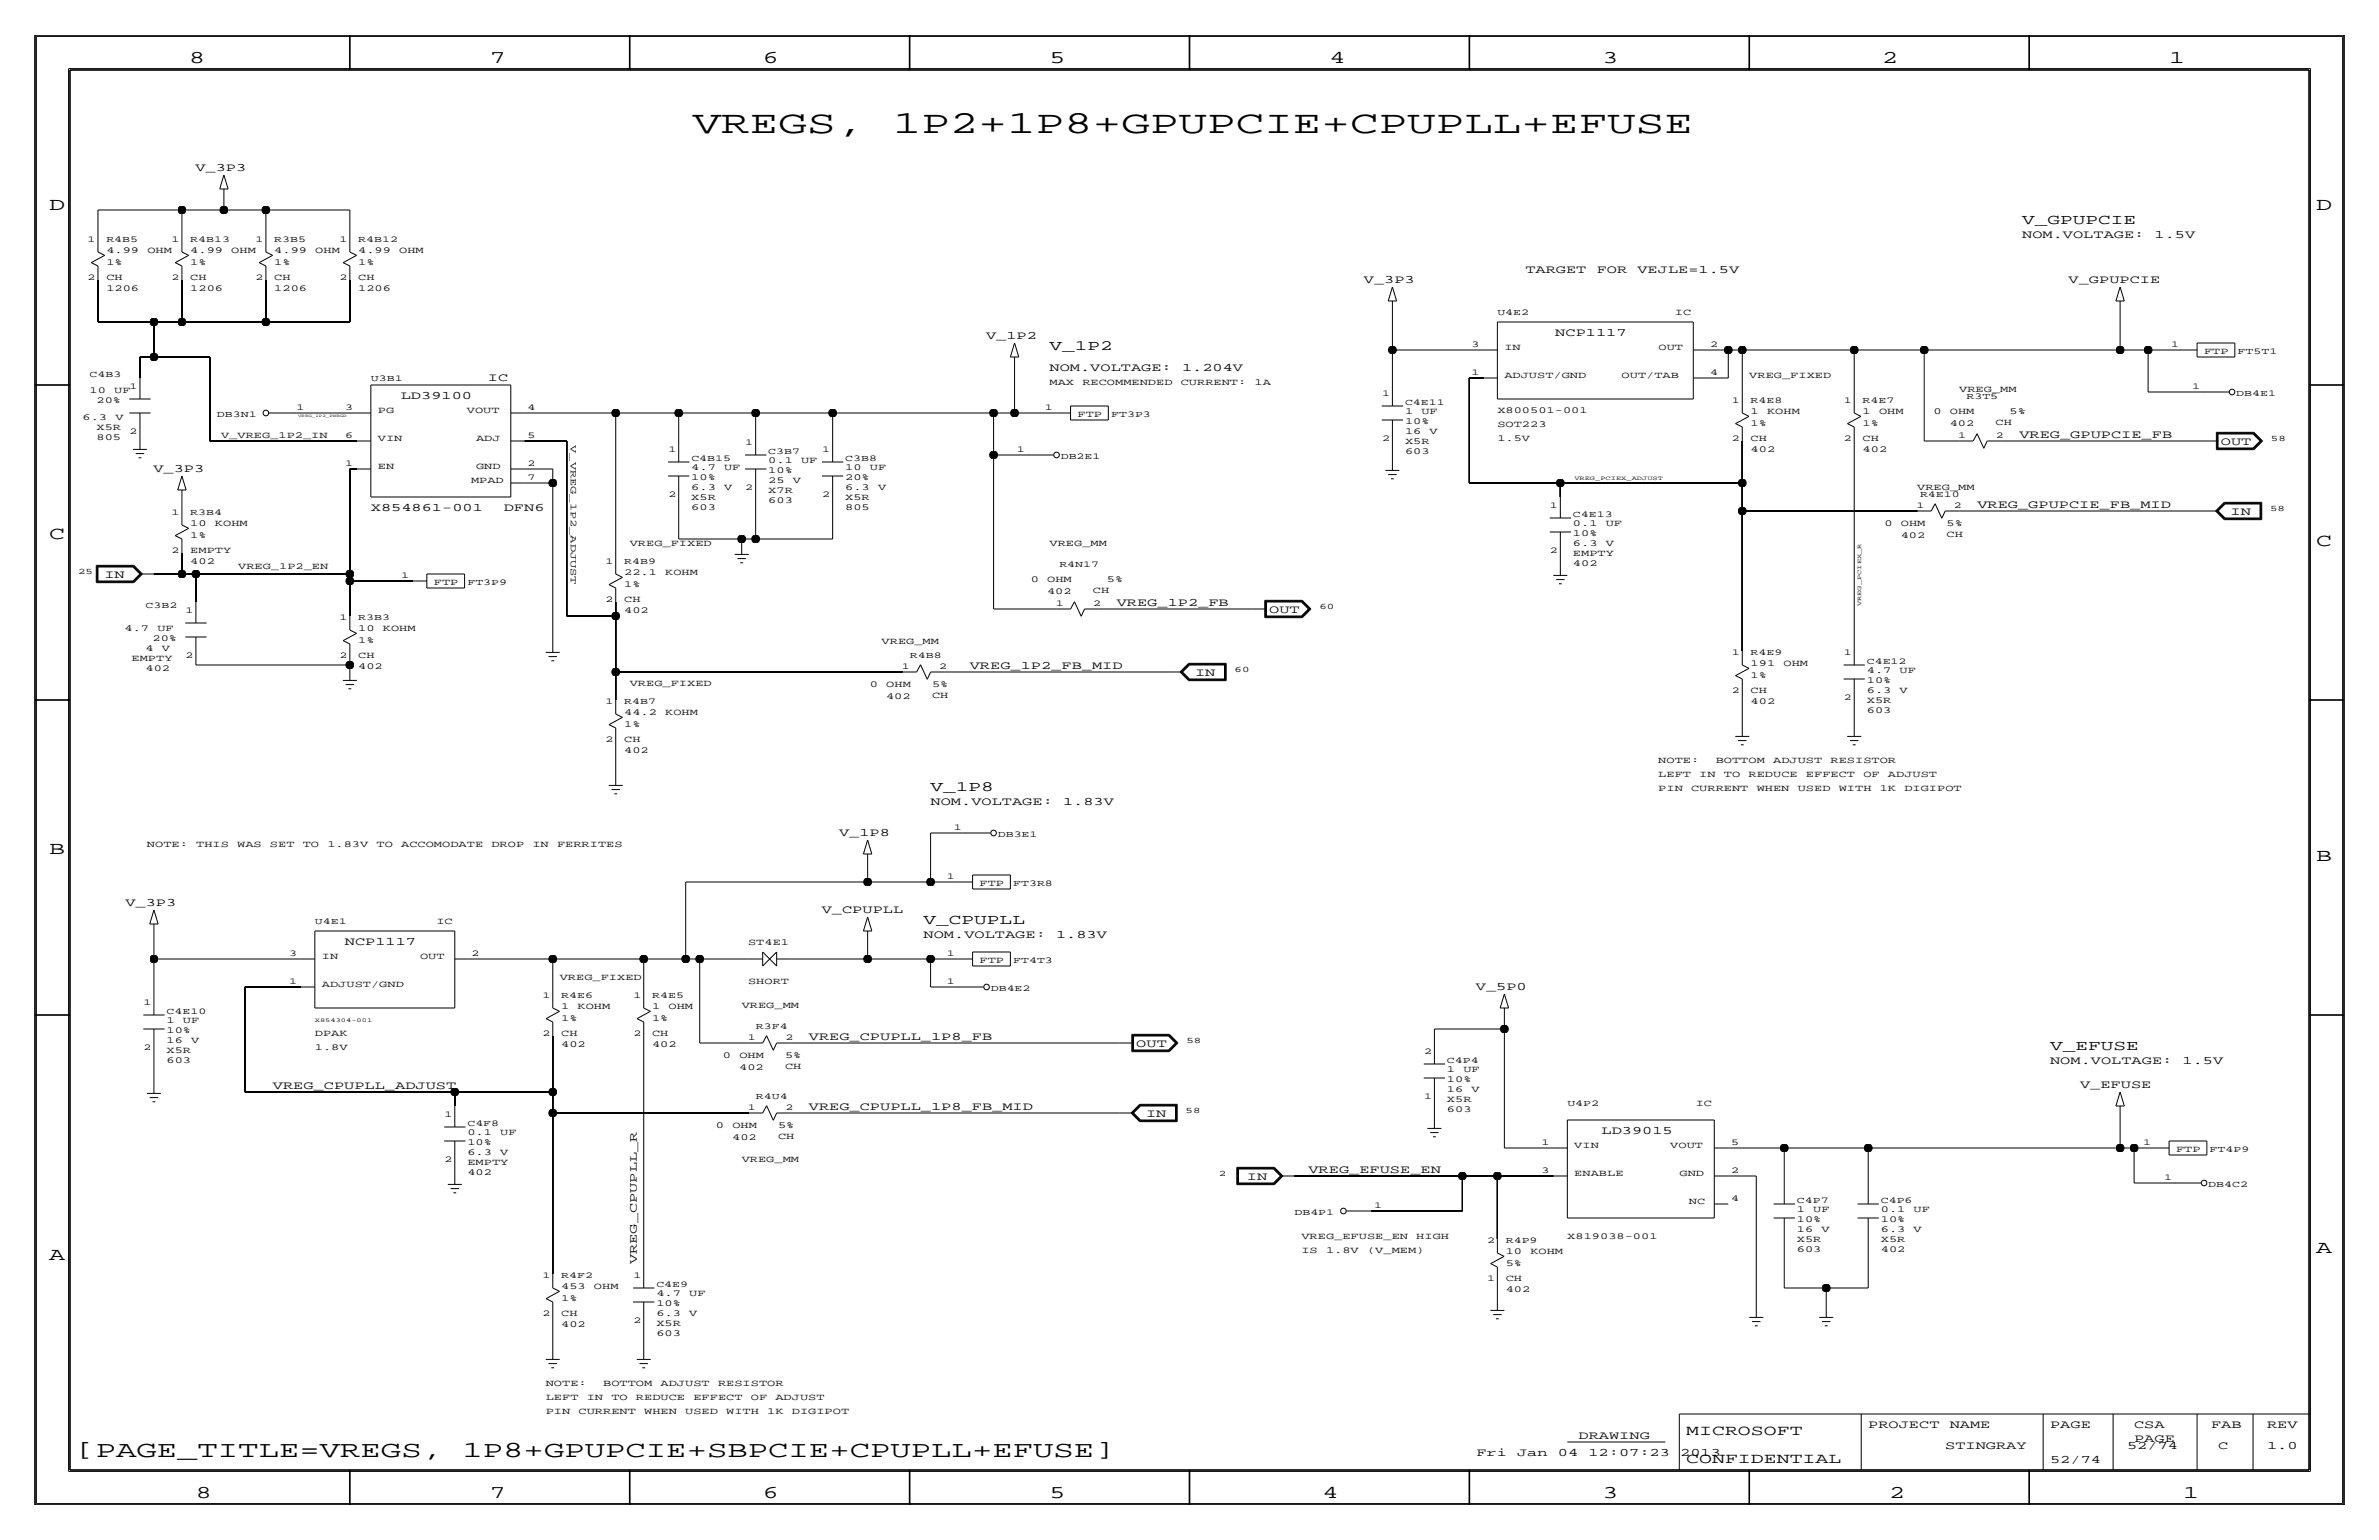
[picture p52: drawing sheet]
<svg xmlns="http://www.w3.org/2000/svg" width="432mm" height="279mm" viewBox="0 0 432 279" stroke-linecap="round" stroke-linejoin="round" font-family="sans-serif">
<defs><g id="words">
<g font-size="5.8">
<text x="125.7" y="24.1">VREGS,</text>
<text x="162" y="24.1">1P2+1P8+GPUPCIE+CPUPLL+EFUSE</text>
</g>
<g font-size="4.2">
<text x="13.7" y="264.3">[PAGE_TITLE=VREGS,</text>
<text x="83.9" y="264.3">1P8+GPUPCIE+SBPCIE+CPUPLL+EFUSE]</text>
</g>
<g font-size="3.3">
<text x="34.3" y="11.4">8</text>
<text x="88.9" y="11.4">7</text>
<text x="138.5" y="11.4">6</text>
<text x="190.5" y="11.4">5</text>
<text x="241.3" y="11.4">4</text>
<text x="290.8" y="11.4">3</text>
<text x="341.6" y="11.4">2</text>
<text x="393.7" y="11.4">1</text>
<text x="8.9" y="38.1">D</text>
<text x="420.4" y="38.1">D</text>
<text x="8.9" y="97.8">C</text>
<text x="420.4" y="99.1">C</text>
<text x="8.9" y="154.9">B</text>
<text x="420.4" y="156.2">B</text>
<text x="420.4" y="227.3">A</text>
<text x="8.9" y="228.6">A</text>
<text x="35.6" y="271.8">8</text>
<text x="88.9" y="271.8">7</text>
<text x="138.4" y="271.8">6</text>
<text x="190.5" y="271.8">5</text>
<text x="240" y="271.8">4</text>
<text x="290.8" y="271.8">3</text>
<text x="342.9" y="271.8">2</text>
<text x="396.2" y="271.8">1</text>
</g>
<g font-size="2.6">
<text x="367" y="40.6">V_GPUPCIE</text>
<text x="190.5" y="63.5">V_1P2</text>
<text x="168.9" y="143.5">V_1P8</text>
<text x="167.6" y="167.6">V_CPUPLL</text>
<text x="372.1" y="190.5">V_EFUSE</text>
<text x="306.1" y="260.4">MICROSOFT</text>
<text x="306.1" y="265.4">CONFIDENTIAL</text>
</g>
<g font-size="2.1">
<text x="35.5" y="31.1">V_3P3</text>
<text x="367" y="43.2">NOM.VOLTAGE:</text>
<text x="391.1" y="43.2">1.5V</text>
<text x="247.5" y="51.4">V_3P3</text>
<text x="276.9" y="49.5">TARGET</text>
<text x="289.8" y="49.5">FOR</text>
<text x="297.2" y="49.5">VEJLE=1.5V</text>
<text x="375.5" y="51.4">V_GPUPCIE</text>
<text x="179" y="61.6">V_1P2</text>
<text x="282.3" y="61">NCP1117</text>
<text x="88.5" y="69.1">IC</text>
<text x="190.5" y="67.3">NOM.VOLTAGE:</text>
<text x="214.5" y="67.3">1.204V</text>
<text x="72.7" y="72.4">LD39100</text>
<text x="366.5" y="79.5">VREG_GPUPCIE_FB</text>
<text x="403.1" y="80.8">OUT</text>
<text x="27.8" y="85.7">V_3P3</text>
<text x="67.3" y="92.7">X854861-001</text>
<text x="91.4" y="92.7">DFN6</text>
<text x="358.9" y="92.2">VREG_GPUPCIE_FB_MID</text>
<text x="404.9" y="93.5">IN</text>
<text x="18.9" y="104.9">IN</text>
<text x="202.7" y="110">VREG_1P2_FB</text>
<text x="230.4" y="111.3">OUT</text>
<text x="176" y="121.4">VREG_1P2_FB_MID</text>
<text x="216.9" y="122.7">IN</text>
<text x="168.9" y="146">NOM.VOLTAGE:</text>
<text x="193" y="146">1.83V</text>
<text x="152.3" y="151.7">V_1P8</text>
<text x="22.8" y="164.4">V_3P3</text>
<text x="149.1" y="165.7">V_CPUPLL</text>
<text x="62.6" y="171.4">NCP1117</text>
<text x="167.6" y="170.2">NOM.VOLTAGE:</text>
<text x="191.7" y="170.2">1.83V</text>
<text x="267.9" y="179.7">V_5P0</text>
<text x="146.8" y="188.7">VREG_CPUPLL_1P8_FB</text>
<text x="206.2" y="190">OUT</text>
<text x="49.5" y="197.6">VREG_CPUPLL_ADJUST</text>
<text x="372.1" y="193">NOM.VOLTAGE:</text>
<text x="377.5" y="197.5">V_EFUSE</text>
<text x="396.2" y="193">1.5V</text>
<text x="146.8" y="201.4">VREG_CPUPLL_1P8_FB_MID</text>
<text x="208" y="202.7">IN</text>
<text x="290.7" y="205.7">LD39015</text>
<text x="226.3" y="214.1">IN</text>
<text x="237.5" y="212.9">VREG_EFUSE_EN</text>
<text x="115.6" y="229.4" transform="rotate(-90 115.6 229.4)">VREG_CPUPLL_R</text>
<text x="286.5" y="261.1">DRAWING</text>
<text x="339.1" y="259.1">PROJECT</text>
<text x="353.1" y="262.9">STINGRAY</text>
<text x="353.9" y="259.1">NAME</text>
<text x="372.1" y="259.1">PAGE</text>
<text x="386.1" y="262.9">52/74</text>
<text x="387.4" y="259.1">CSA</text>
<text x="387.4" y="261.6">PAGE</text>
<text x="401.3" y="259.1">FAB</text>
<text x="402.6" y="262.9">C</text>
<text x="411.5" y="259.1">REV</text>
<text x="411.5" y="262.9">1.0</text>
<text x="268" y="264.2">Fri</text>
<text x="275.4" y="264.2">Jan</text>
<text x="282.8" y="264.2">04</text>
<text x="288.3" y="264.2">12:07:23</text>
<text x="305" y="264.2">2013</text>
<text x="372.1" y="265.4">52/74</text>
</g>
<g font-size="1.7">
<text x="19.3" y="46">4.99</text>
<text x="26.7" y="46">OHM</text>
<text x="34.5" y="46">4.99</text>
<text x="42" y="46">OHM</text>
<text x="49.8" y="46">4.99</text>
<text x="57.2" y="46">OHM</text>
<text x="65" y="46">4.99</text>
<text x="72.5" y="46">OHM</text>
<text x="19.3" y="48">1%</text>
<text x="19.3" y="50.8">CH</text>
<text x="19.3" y="52.8">1206</text>
<text x="34.5" y="48">1%</text>
<text x="34.5" y="50.8">CH</text>
<text x="34.5" y="52.8">1206</text>
<text x="49.8" y="48">1%</text>
<text x="49.8" y="52.8">1206</text>
<text x="49.8" y="50.8">CH</text>
<text x="65" y="50.8">CH</text>
<text x="65" y="48">1%</text>
<text x="65" y="52.8">1206</text>
<text x="304" y="57.2">IC</text>
<text x="273" y="63.5">IN</text>
<text x="301" y="63.5">OUT</text>
<text x="400" y="64.3">FTP</text>
<text x="16.3" y="71.4">10</text>
<text x="20.7" y="71.4">UF</text>
<text x="190.5" y="69.8">MAX</text>
<text x="196.5" y="69.8">RECOMMENDED</text>
<text x="214.3" y="69.8">CURRENT:</text>
<text x="227.7" y="69.8">1A</text>
<text x="273" y="68.6">ADJUST/GND</text>
<text x="294.3" y="68.6">OUT/TAB</text>
<text x="317.5" y="68.6">VREG_FIXED</text>
<text x="355.6" y="71.1">VREG_MM</text>
<text x="15" y="76.2">6.3</text>
<text x="17.5" y="73.2">20%</text>
<text x="17.5" y="78">X5R</text>
<text x="20.9" y="76.2">V</text>
<text x="68.6" y="74.9">PG</text>
<text x="84.7" y="74.9">VOUT</text>
<text x="195.6" y="75.7">FTP</text>
<text x="255" y="75.2">1</text>
<text x="255" y="77">10%</text>
<text x="258" y="75.2">UF</text>
<text x="271.8" y="74.9">X800501-001</text>
<text x="271.8" y="77.5">SOT223</text>
<text x="317.8" y="77.2">1%</text>
<text x="317.8" y="75.2">1</text>
<text x="320.7" y="75.2">KOHM</text>
<text x="338.1" y="77.2">1%</text>
<text x="338.1" y="75.2">1</text>
<text x="341.1" y="75.2">OHM</text>
<text x="350.9" y="75.2">0</text>
<text x="353.9" y="77.2">402</text>
<text x="353.9" y="75.2">OHM</text>
<text x="362.2" y="77.1">CH</text>
<text x="364.7" y="75.2">5%</text>
<text x="17.5" y="79.8">805</text>
<text x="40.1" y="79.5">V_VREG_1P2_IN</text>
<text x="68.6" y="80">VIN</text>
<text x="86.4" y="80">ADJ</text>
<text x="103.6" y="80.8" transform="rotate(90 103.6 80.8)">V_VREG_1P2_ADJUST</text>
<text x="255" y="78.7">16</text>
<text x="255" y="80.5">X5R</text>
<text x="255" y="82.3">603</text>
<text x="259.5" y="78.7">V</text>
<text x="271.8" y="80">1.5V</text>
<text x="317.8" y="80">CH</text>
<text x="317.8" y="82">402</text>
<text x="338.1" y="82">402</text>
<text x="338.1" y="80">CH</text>
<text x="68.6" y="85.1">EN</text>
<text x="85.5" y="87.6">MPAD</text>
<text x="86.4" y="85.1">GND</text>
<text x="125.5" y="85.3">4.7</text>
<text x="125.5" y="88.9">6.3</text>
<text x="125.5" y="87.1">10%</text>
<text x="131.4" y="85.3">UF</text>
<text x="131.4" y="88.9">V</text>
<text x="139.4" y="85.9">10%</text>
<text x="139.4" y="87.6">25</text>
<text x="139.4" y="84.1">0.1</text>
<text x="139.4" y="89.4">X7R</text>
<text x="143.9" y="87.6">V</text>
<text x="145.4" y="84.1">UF</text>
<text x="153.4" y="88.9">6.3</text>
<text x="153.4" y="87.1">20%</text>
<text x="153.4" y="85.3">10</text>
<text x="157.9" y="85.3">UF</text>
<text x="159.4" y="88.9">V</text>
<text x="348" y="88.9">VREG_MM</text>
<text x="34.5" y="95.5">10</text>
<text x="39" y="95.5">KOHM</text>
<text x="125.5" y="92.5">603</text>
<text x="125.5" y="90.7">X5R</text>
<text x="139.4" y="91.2">603</text>
<text x="153.4" y="90.7">X5R</text>
<text x="153.4" y="92.5">805</text>
<text x="285.5" y="95.5">0.1</text>
<text x="291.5" y="95.5">UF</text>
<text x="342" y="95.5">0</text>
<text x="345" y="95.5">OHM</text>
<text x="353.3" y="95.5">5%</text>
<text x="34.5" y="100.3">EMPTY</text>
<text x="34.5" y="97.5">1%</text>
<text x="114.3" y="99.1">VREG_FIXED</text>
<text x="190.5" y="99.1">VREG_MM</text>
<text x="285.5" y="97.3">10%</text>
<text x="285.5" y="99.1">6.3</text>
<text x="285.5" y="100.8">EMPTY</text>
<text x="291.5" y="99.1">V</text>
<text x="345" y="97.5">402</text>
<text x="353.3" y="97.4">CH</text>
<text x="34.5" y="102.4">402</text>
<text x="43.2" y="103.3">VREG_1P2_EN</text>
<text x="78.7" y="106.2">FTP</text>
<text x="113.3" y="104.4">22.1</text>
<text x="113.3" y="106.4">1%</text>
<text x="120.7" y="104.4">KOHM</text>
<text x="187.1" y="105.7">0</text>
<text x="190" y="107.7">402</text>
<text x="190.1" y="105.7">OHM</text>
<text x="198.4" y="107.6">CH</text>
<text x="200.9" y="105.7">5%</text>
<text x="285.5" y="102.6">402</text>
<text x="113.3" y="109.2">CH</text>
<text x="113.3" y="111.3">402</text>
<text x="22.6" y="114.6">4.7</text>
<text x="23.9" y="119.9">EMPTY</text>
<text x="26.4" y="118.1">4</text>
<text x="27.7" y="116.3">20%</text>
<text x="28.6" y="114.6">UF</text>
<text x="29.4" y="118.1">V</text>
<text x="65" y="116.6">1%</text>
<text x="65" y="119.4">CH</text>
<text x="65" y="114.6">10</text>
<text x="69.5" y="114.6">KOHM</text>
<text x="160" y="116.8">VREG_MM</text>
<text x="26.4" y="121.7">402</text>
<text x="65" y="121.4">402</text>
<text x="114.3" y="124.5">VREG_FIXED</text>
<text x="157.9" y="124.7">0</text>
<text x="160.9" y="124.7">OHM</text>
<text x="169.2" y="124.7">5%</text>
<text x="317.8" y="120.9">191</text>
<text x="317.8" y="122.9">1%</text>
<text x="317.8" y="125.7">CH</text>
<text x="323.7" y="120.9">OHM</text>
<text x="338.8" y="122.2">4.7</text>
<text x="338.8" y="124">10%</text>
<text x="338.8" y="125.7">6.3</text>
<text x="344.8" y="122.2">UF</text>
<text x="344.8" y="125.7">V</text>
<text x="113.3" y="129.8">44.2</text>
<text x="113.3" y="131.8">1%</text>
<text x="120.7" y="129.8">KOHM</text>
<text x="160.8" y="126.7">402</text>
<text x="169.2" y="126.6">CH</text>
<text x="317.8" y="127.8">402</text>
<text x="338.8" y="127.5">X5R</text>
<text x="338.8" y="129.3">603</text>
<text x="113.3" y="134.6">CH</text>
<text x="113.3" y="136.7">402</text>
<text x="301" y="143.5">PIN</text>
<text x="301" y="138.4">NOTE:</text>
<text x="301" y="141">LEFT</text>
<text x="306.9" y="143.5">CURRENT</text>
<text x="308.4" y="141">IN</text>
<text x="311.4" y="138.4">BOTTOM</text>
<text x="312.9" y="141">TO</text>
<text x="317.4" y="141">REDUCE</text>
<text x="318.9" y="143.5">WHEN</text>
<text x="321.8" y="138.4">ADJUST</text>
<text x="326.3" y="143.5">USED</text>
<text x="327.8" y="141">EFFECT</text>
<text x="332.3" y="138.4">RESISTOR</text>
<text x="333.7" y="143.5">WITH</text>
<text x="338.2" y="141">OF</text>
<text x="341.2" y="143.5">1K</text>
<text x="342.7" y="141">ADJUST</text>
<text x="345.6" y="143.5">DIGIPOT</text>
<text x="26.7" y="153.7">NOTE:</text>
<text x="35.6" y="153.7">THIS</text>
<text x="43" y="153.7">WAS</text>
<text x="49" y="153.7">SET</text>
<text x="55" y="153.7">TO</text>
<text x="59.4" y="153.7">1.83V</text>
<text x="68.4" y="153.7">TO</text>
<text x="72.8" y="153.7">ACCOMODATE</text>
<text x="89.2" y="153.7">DROP</text>
<text x="96.6" y="153.7">IN</text>
<text x="101.1" y="153.7">FERRITES</text>
<text x="177.8" y="160.8">FTP</text>
<text x="79.2" y="167.6">IC</text>
<text x="58.4" y="174">IN</text>
<text x="76.3" y="174">OUT</text>
<text x="135.8" y="171.4">ST4E1</text>
<text x="58.4" y="179.1">ADJUST/GND</text>
<text x="101.6" y="177.8">VREG_FIXED</text>
<text x="135.8" y="178.6">SHORT</text>
<text x="177.8" y="174.8">FTP</text>
<text x="30.2" y="185.7">1</text>
<text x="33.2" y="185.7">UF</text>
<text x="101.9" y="183.1">1</text>
<text x="101.9" y="185.2">1%</text>
<text x="104.8" y="183.1">KOHM</text>
<text x="118.4" y="183.1">1</text>
<text x="118.4" y="185.2">1%</text>
<text x="121.3" y="183.1">OHM</text>
<text x="134.6" y="182.9">VREG_MM</text>
<text x="30.2" y="191">X5R</text>
<text x="30.2" y="187.5">10%</text>
<text x="30.2" y="189.2">16</text>
<text x="34.7" y="189.2">V</text>
<text x="57.2" y="190.5">1.8V</text>
<text x="57.2" y="188">DPAK</text>
<text x="101.9" y="188">CH</text>
<text x="101.9" y="190">402</text>
<text x="118.4" y="188">CH</text>
<text x="118.4" y="190">402</text>
<text x="30.2" y="192.8">603</text>
<text x="131.2" y="192">0</text>
<text x="134.2" y="194.1">402</text>
<text x="134.2" y="192">OHM</text>
<text x="142.5" y="192">5%</text>
<text x="142.5" y="194">CH</text>
<text x="262.6" y="196.3">10%</text>
<text x="262.6" y="194.6">1</text>
<text x="265.6" y="194.6">UF</text>
<text x="262.6" y="201.7">603</text>
<text x="262.6" y="198.1">16</text>
<text x="262.6" y="199.9">X5R</text>
<text x="267.1" y="198.1">V</text>
<text x="307.8" y="200.7">IC</text>
<text x="84.8" y="209.5">6.3</text>
<text x="84.8" y="207.8">10%</text>
<text x="84.8" y="206">0.1</text>
<text x="90.8" y="209.5">V</text>
<text x="90.8" y="206">UF</text>
<text x="129.9" y="204.7">0</text>
<text x="132.9" y="206.8">402</text>
<text x="132.9" y="204.7">OHM</text>
<text x="141.2" y="204.7">5%</text>
<text x="141.2" y="206.7">CH</text>
<text x="285.7" y="208.3">VIN</text>
<text x="303.2" y="208.3">VOUT</text>
<text x="395" y="209">FTP</text>
<text x="84.8" y="211.3">EMPTY</text>
<text x="84.8" y="213.1">402</text>
<text x="134.6" y="210.8">VREG_MM</text>
<text x="285.7" y="213.4">ENABLE</text>
<text x="304.8" y="213.4">GND</text>
<text x="306.5" y="218.4">NC</text>
<text x="326.1" y="220">1</text>
<text x="326.1" y="221.7">10%</text>
<text x="329.1" y="220">UF</text>
<text x="341.4" y="220">0.1</text>
<text x="341.4" y="221.7">10%</text>
<text x="347.3" y="220">UF</text>
<text x="236.2" y="224.8">VREG_EFUSE_EN</text>
<text x="236.2" y="227.3">IS</text>
<text x="240.7" y="227.3">1.8V</text>
<text x="248.1" y="227.3">(V_MEM)</text>
<text x="257.1" y="224.8">HIGH</text>
<text x="273.3" y="227.6">10</text>
<text x="277.8" y="227.6">KOHM</text>
<text x="284.5" y="224.8">X819038-001</text>
<text x="326.1" y="223.5">16</text>
<text x="326.1" y="225.3">X5R</text>
<text x="326.1" y="227.1">603</text>
<text x="330.6" y="223.5">V</text>
<text x="341.4" y="223.5">6.3</text>
<text x="341.4" y="225.3">X5R</text>
<text x="341.4" y="227.1">402</text>
<text x="347.3" y="223.5">V</text>
<text x="101.9" y="233.9">453</text>
<text x="107.8" y="233.9">OHM</text>
<text x="273.3" y="232.4">CH</text>
<text x="273.3" y="229.6">5%</text>
<text x="101.9" y="238.8">CH</text>
<text x="101.9" y="236">1%</text>
<text x="119.1" y="237">10%</text>
<text x="119.1" y="238.8">6.3</text>
<text x="119.1" y="235.2">4.7</text>
<text x="125.1" y="238.8">V</text>
<text x="125.1" y="235.2">UF</text>
<text x="273.3" y="234.4">402</text>
<text x="101.9" y="240.8">402</text>
<text x="119.1" y="242.3">603</text>
<text x="119.1" y="240.5">X5R</text>
<text x="99.1" y="251.5">NOTE:</text>
<text x="109.5" y="251.5">BOTTOM</text>
<text x="119.9" y="251.5">ADJUST</text>
<text x="130.3" y="251.5">RESISTOR</text>
<text x="99.1" y="256.5">PIN</text>
<text x="99.1" y="254">LEFT</text>
<text x="105" y="256.5">CURRENT</text>
<text x="106.5" y="254">IN</text>
<text x="111" y="254">TO</text>
<text x="115.4" y="254">REDUCE</text>
<text x="116.9" y="256.5">WHEN</text>
<text x="124.4" y="256.5">USED</text>
<text x="125.9" y="254">EFFECT</text>
<text x="131.8" y="256.5">WITH</text>
<text x="136.3" y="254">OF</text>
<text x="139.3" y="256.5">1K</text>
<text x="140.7" y="254">ADJUST</text>
<text x="143.7" y="256.5">DIGIPOT</text>
</g>
<g font-size="1.6">
<text x="15.9" y="43.9">1</text>
<text x="19.3" y="43.9">R4B5</text>
<text x="31.1" y="43.9">1</text>
<text x="34.5" y="43.9">R4B13</text>
<text x="46.4" y="43.9">1</text>
<text x="49.8" y="43.9">R3B5</text>
<text x="61.6" y="43.9">1</text>
<text x="65" y="43.9">R4B12</text>
<text x="15.9" y="50.8">2</text>
<text x="31.1" y="50.8">2</text>
<text x="46.4" y="50.8">2</text>
<text x="61.6" y="50.8">2</text>
<text x="271.8" y="57.2">U4E2</text>
<text x="267.1" y="63">3</text>
<text x="310.4" y="63">2</text>
<text x="394.1" y="63">1</text>
<text x="406.1" y="64.3">FT5T1</text>
<text x="16.3" y="68.3">C4B3</text>
<text x="23.5" y="70.6">1</text>
<text x="67.3" y="69.1">U3B1</text>
<text x="250.8" y="71.9">1</text>
<text x="267.1" y="68.1">1</text>
<text x="310.4" y="68.1">4</text>
<text x="397.9" y="70.6">1</text>
<text x="405.9" y="71.9">DB4E1</text>
<text x="39.4" y="75.7">DB3N1</text>
<text x="53.8" y="74.4">1</text>
<text x="62.6" y="74.4">3</text>
<text x="95.8" y="74.4">4</text>
<text x="189.6" y="74.4">1</text>
<text x="201.7" y="75.7">FT3P3</text>
<text x="255" y="73.4">C4E11</text>
<text x="314.3" y="73.1">1</text>
<text x="317.8" y="73.2">R4E8</text>
<text x="334.7" y="73.1">1</text>
<text x="338.1" y="73.2">R4E7</text>
<text x="356.9" y="72.4">R3T5</text>
<text x="23.5" y="78.7">2</text>
<text x="62.6" y="79.5">6</text>
<text x="95.8" y="79.5">5</text>
<text x="121.3" y="82">1</text>
<text x="125.5" y="83.6">C4B15</text>
<text x="135.3" y="80.8">1</text>
<text x="139.4" y="82.3">C3B7</text>
<text x="149.2" y="82">1</text>
<text x="153.4" y="83.6">C3B8</text>
<text x="184.6" y="82">1</text>
<text x="192.5" y="83.3">DB2E1</text>
<text x="250.8" y="80">2</text>
<text x="314.3" y="80">2</text>
<text x="334.7" y="80">2</text>
<text x="355.4" y="79.5">1</text>
<text x="362.3" y="79.5">2</text>
<text x="62.6" y="84.6">1</text>
<text x="95.8" y="87.1">7</text>
<text x="95.8" y="84.6">2</text>
<text x="135.3" y="88.9">2</text>
<text x="31.1" y="93.5">1</text>
<text x="34.5" y="93.5">R3B4</text>
<text x="121.3" y="90.2">2</text>
<text x="149.2" y="90.2">2</text>
<text x="281.3" y="92.2">1</text>
<text x="285.5" y="93.7">C4E13</text>
<text x="347.8" y="92.2">1</text>
<text x="348.5" y="90.2">R4E10</text>
<text x="354.6" y="92.2">2</text>
<text x="31.1" y="100.3">2</text>
<text x="281.3" y="100.3">2</text>
<text x="72.8" y="104.9">1</text>
<text x="84.8" y="106.2">FT3P9</text>
<text x="109.9" y="102.4">1</text>
<text x="113.3" y="102.4">R4B9</text>
<text x="192.3" y="102.9">R4N17</text>
<text x="26.4" y="110.2">C3B2</text>
<text x="33.7" y="111.2">1</text>
<text x="61.6" y="112.5">1</text>
<text x="65" y="112.5">R3B3</text>
<text x="109.9" y="109.2">2</text>
<text x="191.6" y="110">1</text>
<text x="198.4" y="110">2</text>
<text x="33.7" y="119.4">2</text>
<text x="61.6" y="119.4">2</text>
<text x="165.2" y="119.4">R4B8</text>
<text x="314.3" y="118.9">1</text>
<text x="317.8" y="118.9">R4E9</text>
<text x="334.7" y="118.9">1</text>
<text x="163.7" y="121.4">1</text>
<text x="170.5" y="121.4">2</text>
<text x="314.3" y="125.7">2</text>
<text x="338.8" y="120.4">C4E12</text>
<text x="109.9" y="127.8">1</text>
<text x="113.3" y="127.8">R4B7</text>
<text x="334.7" y="127">2</text>
<text x="109.9" y="134.6">2</text>
<text x="173.1" y="150.6">1</text>
<text x="181.1" y="151.9">DB3E1</text>
<text x="171.9" y="159.5">1</text>
<text x="183.9" y="160.8">FT3R8</text>
<text x="57.2" y="167.6">U4E1</text>
<text x="52.5" y="173.5">3</text>
<text x="85.6" y="173.5">2</text>
<text x="171.9" y="173.5">1</text>
<text x="52.5" y="178.6">1</text>
<text x="171.9" y="178.6">1</text>
<text x="179.8" y="179.8">DB4E2</text>
<text x="183.9" y="174.8">FT4T3</text>
<text x="26.1" y="182.4">1</text>
<text x="30.2" y="183.9">C4E10</text>
<text x="98.4" y="181.1">1</text>
<text x="101.9" y="181.1">R4E6</text>
<text x="115" y="181.1">1</text>
<text x="118.4" y="181.1">R4E5</text>
<text x="26.1" y="190.5">2</text>
<text x="98.4" y="188">2</text>
<text x="115" y="188">2</text>
<text x="135.7" y="188.7">1</text>
<text x="137.2" y="186.7">R3F4</text>
<text x="142.5" y="188.7">2</text>
<text x="258.5" y="191.3">2</text>
<text x="262.6" y="192.8">C4P4</text>
<text x="80.7" y="202.7">1</text>
<text x="135.7" y="201.4">1</text>
<text x="137.2" y="199.4">R4U4</text>
<text x="142.5" y="201.4">2</text>
<text x="258.5" y="199.4">1</text>
<text x="284.5" y="200.7">U4P2</text>
<text x="84.8" y="204.2">C4F8</text>
<text x="279.8" y="207.8">1</text>
<text x="314.2" y="207.8">5</text>
<text x="389" y="207.8">1</text>
<text x="401.1" y="209">FT4P9</text>
<text x="80.7" y="210.8">2</text>
<text x="279.8" y="212.9">3</text>
<text x="314.2" y="212.9">2</text>
<text x="392.8" y="214.1">1</text>
<text x="400.8" y="215.4">DB4C2</text>
<text x="234.9" y="220.5">DB4P1</text>
<text x="249.4" y="219.2">1</text>
<text x="314.2" y="217.9">4</text>
<text x="326.1" y="218.2">C4P7</text>
<text x="341.4" y="218.2">C4P6</text>
<text x="269.9" y="225.6">2</text>
<text x="273.3" y="225.6">R4P9</text>
<text x="98.4" y="231.9">1</text>
<text x="101.9" y="231.9">R4F2</text>
<text x="115" y="231.9">1</text>
<text x="119.1" y="233.4">C4E9</text>
<text x="269.9" y="232.4">1</text>
<text x="98.4" y="238.8">2</text>
<text x="115" y="240">2</text>
</g>
<g font-size="1.5">
<text x="412.2" y="80">58</text>
<text x="412" y="92.7">58</text>
<text x="14.2" y="104.1">25</text>
<text x="239.5" y="110.5">60</text>
<text x="224.1" y="121.9">60</text>
<text x="215.3" y="189.2">58</text>
<text x="215.2" y="201.9">58</text>
<text x="221.2" y="213.4">2</text>
</g>
<g font-size="1.1">
<text x="285.8" y="87.1">VREG_PCIEX_ADJUST</text>
<text x="337.8" y="110" transform="rotate(-90 337.8 110)">VREG_PCIEX_R</text>
<text x="57.1" y="185.4">X854304-001</text>
</g>
<text font-size=".7" x="54.1" y="75.7">VREG_1P2_PWRGD</text>
</g></defs>
<!-- layer: Nets -->
<g fill="none" stroke="#000" stroke-width=".18">
<path d="M17.8 38.1v5.1zM17.8 38.1h15.2zM33 38.1h7.6zM33 38.1v5.1zM40.6 35.6v2.5zM40.6 38.1h7.7zM48.3 38.1h15.2zM48.3 38.1v5.1zM63.5 38.1v5.1zM17.8 50.8v7.6zM17.8 58.4h10.1zM27.9 58.4v6.4z"/>
<path d="M27.9 58.4h5.1zM33 58.4h15.3zM33 50.8v7.6zM48.3 58.4h15.2zM48.3 50.8v7.6zM63.5 50.8v7.6zM252.7 55.9v7.6zM384.8 55.9v7.6zM25.4 64.8v3.8zM25.4 64.8h2.5zM25.4 78.7v1.3zM27.9 64.8h10.2z"/>
<path d="M38.1 64.8v15.2zM53.3 74.9h11.5zM95.2 74.9h16.6zM111.8 74.9h11.4zM111.8 74.9v26.7zM123.2 74.9v5.1zM123.2 74.9h14zM137.2 74.9h13.9zM137.2 74.9v3.8zM151.1 74.9h29.2zM151.1 74.9v5.1zM180.3 74.9v7.6z"/>
<path d="M180.3 74.9h3.8zM184.1 74.9h7.7zM184.1 66v8.9zM252.7 63.5h16.5zM252.7 63.5v6.3zM266.7 68.6v19zM266.7 68.6h2.5zM309.9 63.5h3.8zM309.9 68.6h3.8zM313.7 63.5h2.5zM313.7 63.5v5.1zM316.2 63.5h20.3z"/>
<path d="M316.2 63.5v8.9zM336.5 63.5v8.9zM336.5 63.5h12.7zM349.2 63.5h35.6zM349.2 63.5v16.5zM384.8 63.5h5.1zM389.9 63.5h6.3zM389.9 63.5v7.6zM389.9 71.1h10.1zM33 90.2v2.5zM38.1 80h26.7zM63.5 85.1h1.3z"/>
<path d="M63.5 85.1v19zM95.2 80h7.7zM95.2 87.6h5.1zM95.2 85.1h5.1zM100.3 87.6v29.2zM100.3 85.1v2.5zM102.9 80v31.8zM123.2 90.2v7.6zM123.2 97.8h11.4zM134.6 97.8v1.3zM134.6 97.8h2.6zM137.2 88.9v8.9z"/>
<path d="M137.2 97.8h13.9zM151.1 90.2v7.6zM180.3 82.5v28zM180.3 82.5h6.4zM252.7 80v3.8zM266.7 87.6h16.5zM283.2 87.6v2.6zM283.2 87.6h33zM316.2 92.7v25.4zM316.2 92.7h31.8zM316.2 87.6v5.1zM316.2 80v7.6z"/>
<path d="M336.5 80v36.8zM349.2 80h6.4zM355.6 92.7h44.4zM363.2 80h36.8zM27.9 104.1h5.1zM33 104.1h2.6zM33 100.3v3.8zM35.6 104.1v5.1zM35.6 104.1h27.9zM35.6 119.4v1.2zM63.5 105.4h11.4zM63.5 105.4v6.4z"/>
<path d="M63.5 104.1v1.3zM63.5 119.4v1.2zM102.9 111.8h8.9zM111.8 109.2v2.6zM111.8 111.8v10.1zM180.3 110.5h11.5zM199.4 110.5h27.9zM283.2 100.3v2.6zM35.6 120.7h27.9zM63.5 120.7v1.2zM111.8 121.9h52zM111.8 121.9v5.1z"/>
<path d="M111.8 134.6v6.4zM171.4 121.9h40.7zM316.2 125.7v6.4zM336.5 127v5.1zM157.5 156.2v3.8zM168.9 151.1v8.9zM168.9 151.1h6.4zM27.9 168.9v5.1zM27.9 174h26.7zM27.9 174v6.3zM44.4 179.1v19zM44.5 179.1h10.1z"/>
<path d="M85.1 174h15.2zM100.3 174v6.3zM100.3 174h16.5zM116.8 174v6.3zM116.8 174h7.7zM124.5 160h33zM124.5 174h2.5zM124.5 160v14zM127 174h8.9zM127 174v15.2zM143.5 174h14zM157.5 160h11.4z"/>
<path d="M157.5 170.2v3.8zM157.5 174h11.4zM168.9 179.1h5.1zM168.9 160h5.1zM168.9 174h5.1zM168.9 174v5.1zM27.9 190.5v6.3zM44.4 198.1h38.1zM82.5 198.1v2.6zM82.5 198.1h17.8zM100.3 188v10.1zM100.3 198.1v3.8z"/>
<path d="M116.8 188v41.9zM127 189.2h8.9zM143.5 189.2h59.7zM260.3 199.4v3.8zM260.3 186.7v2.5zM260.3 186.7h12.7zM273 184.1v2.6zM273 186.7v21.6zM82.5 210.8v2.6zM100.3 201.9h35.6zM100.3 201.9v29.2zM143.5 201.9h59.7z"/>
<path d="M235 213.4h30.4zM248.9 219.7h16.5zM265.4 213.4v6.3zM265.4 213.4h6.4zM271.8 213.4h10.1zM271.8 213.4v11.4zM273 208.3h8.9zM313.7 213.4h5.1zM313.7 208.3h10.2zM318.8 213.4v24.1zM323.8 208.3v6.3zM323.9 208.3h15.2z"/>
<path d="M339.1 208.3v6.3zM339.1 208.3h45.7zM384.8 208.3h2.5zM384.8 201.9v6.4zM387.3 214.6h7.7zM387.3 208.3v6.3zM387.4 208.3h3.8zM100.3 238.8v6.3zM271.8 232.4v3.8zM323.8 224.8v8.9zM323.8 233.7h7.7zM331.5 233.7v3.8z"/>
<path d="M331.5 233.7h7.6zM339.1 224.8v8.9zM116.8 240v5.1z"/>
</g>
<g fill="#000" stroke="#000" stroke-width=".18">
<circle cx="33" cy="38.1" r=".72"/>
<circle cx="40.6" cy="38.1" r=".72"/>
<circle cx="48.3" cy="38.1" r=".72"/>
<circle cx="27.9" cy="58.4" r=".72"/>
<circle cx="33" cy="58.4" r=".72"/>
<circle cx="48.3" cy="58.4" r=".72"/>
<circle cx="27.9" cy="64.8" r=".72"/>
<circle cx="111.8" cy="74.9" r=".72"/>
<circle cx="123.2" cy="74.9" r=".72"/>
<circle cx="137.2" cy="74.9" r=".72"/>
<circle cx="151.1" cy="74.9" r=".72"/>
<circle cx="180.3" cy="74.9" r=".72"/>
<circle cx="184.2" cy="74.9" r=".72"/>
<circle cx="252.7" cy="63.5" r=".72"/>
<circle cx="313.7" cy="63.5" r=".72"/>
<circle cx="316.2" cy="63.5" r=".72"/>
<circle cx="336.6" cy="63.5" r=".72"/>
<circle cx="349.3" cy="63.5" r=".72"/>
<circle cx="384.8" cy="63.5" r=".72"/>
<circle cx="389.9" cy="63.5" r=".72"/>
<circle cx="100.3" cy="87.6" r=".72"/>
<circle cx="134.6" cy="97.8" r=".72"/>
<circle cx="137.2" cy="97.8" r=".72"/>
<circle cx="180.3" cy="82.6" r=".72"/>
<circle cx="283.2" cy="87.6" r=".72"/>
<circle cx="316.2" cy="87.6" r=".72"/>
<circle cx="316.2" cy="92.7" r=".72"/>
<circle cx="33" cy="104.1" r=".72"/>
<circle cx="35.6" cy="104.1" r=".72"/>
<circle cx="63.5" cy="105.4" r=".72"/>
<circle cx="63.5" cy="104.1" r=".72"/>
<circle cx="111.8" cy="111.8" r=".72"/>
<circle cx="63.5" cy="120.7" r=".72"/>
<circle cx="111.8" cy="121.9" r=".72"/>
<circle cx="27.9" cy="174" r=".72"/>
<circle cx="100.3" cy="174" r=".72"/>
<circle cx="116.8" cy="174" r=".72"/>
<circle cx="124.5" cy="174" r=".72"/>
<circle cx="127" cy="174" r=".72"/>
<circle cx="157.5" cy="160" r=".72"/>
<circle cx="157.5" cy="174" r=".72"/>
<circle cx="168.9" cy="160" r=".72"/>
<circle cx="168.9" cy="174" r=".72"/>
<circle cx="82.5" cy="198.1" r=".72"/>
<circle cx="100.3" cy="198.1" r=".72"/>
<circle cx="273.1" cy="186.7" r=".72"/>
<circle cx="100.3" cy="201.9" r=".72"/>
<circle cx="265.4" cy="213.4" r=".72"/>
<circle cx="271.8" cy="213.4" r=".72"/>
<circle cx="323.9" cy="208.3" r=".72"/>
<circle cx="339.1" cy="208.3" r=".72"/>
<circle cx="384.8" cy="208.3" r=".72"/>
<circle cx="387.4" cy="208.3" r=".72"/>
<circle cx="331.5" cy="233.7" r=".72"/>
</g>
<!-- layer: Components -->
<g fill="none" stroke="#000" stroke-width=".18">
<path d="M39.9 34.3h1.5zM40.6 31.8l-.7 2.5zM40.6 34.3v1.3zM40.6 31.8l.8 2.5zM16.6 47.7l1.2 .6zM16.6 47.7l2.4-1.4zM17.8 43.2v2.5zM17.8 48.3v2.5zM17.8 45.7l1.2 .6zM31.8 47.7l1.2 .6zM31.8 47.7l2.4-1.4zM33 43.2v2.5z"/>
<path d="M33 48.3v2.5zM33 45.7l1.2 .6zM47 47.7l1.3 .6zM47 47.7l2.5-1.4zM48.3 43.2v2.5zM48.3 48.3v2.5zM48.3 45.7l1.2 .6zM62.3 47.7l2.4-1.4zM62.3 47.7l1.2 .6zM63.5 43.2v2.5zM63.5 48.3v2.5zM63.5 45.7l1.2 .6z"/>
<path d="M252 54.6h1.5zM252.7 52.1l-.7 2.5zM252.7 54.6v1.3zM252.7 52.1l.8 2.5zM271.8 58.4v14zM271.8 58.4h35.5zM307.3 58.4v14zM384 54.6h1.6zM384.8 52.1l-.8 2.5zM384.8 54.6v1.3zM384.8 52.1l.8 2.5zM23.5 72.4h3.8z"/>
<path d="M23.5 74.9h3.8zM25.4 68.6v3.8zM25.4 74.9v3.8zM48.8 74.9h4.6zM64.8 74.9h2.5zM67.3 69.8h25.4zM67.3 69.8v20.4zM92.7 74.9h2.5zM92.7 69.8v20.4zM137.2 78.7v3.8zM183.4 64.8h1.5zM184.1 62.2l-.7 2.6z"/>
<path d="M184.1 64.8v1.2zM184.1 62.2l.8 2.6zM191.8 74.9h2.5zM194.3 76.2h6.9zM194.3 73.7v2.5zM194.3 73.7h6.9zM201.2 73.7v2.5zM250.8 73.7h3.9zM250.8 76.2h3.9zM252.7 69.8v3.9zM252.7 76.2v3.8zM269.2 63.5h2.6z"/>
<path d="M269.2 68.6h2.6zM271.8 72.4h35.5zM307.3 63.5h2.6zM307.3 68.6h2.6zM315 76.9l1.2 .6zM315 76.9l2.4-1.4zM316.2 72.4v2.5zM316.2 77.5v2.5zM316.2 74.9l1.2 .6zM335.3 76.9l2.5-1.4zM335.3 76.9l1.3 .6zM336.5 72.4v2.5z"/>
<path d="M336.5 77.5v2.5zM336.5 74.9l1.3 .6zM358.9 78.7l1.2 2.6zM358.9 78.7l-.8 1.3zM396.2 63.5h2.6zM398.8 64.8h6.8zM398.8 62.2v2.6zM398.8 62.2h6.8zM400 71.1h4.6zM402.3 78.4v3.2zM402.3 78.4h6.8zM402.4 78.5v3z"/>
<path d="M402.4 78.5h6.6zM402.5 78.6v2.8zM402.5 78.6h6.5zM402.6 78.7h6.3zM402.6 78.7v2.6zM405.6 62.2v2.6zM408.9 78.7l1.3 1.3zM409 78.6l1.4 1.4zM409 78.5l1.5 1.5zM409.1 78.4l1.6 1.6zM24.1 81.5h2.6zM24.6 82.3h1.6z"/>
<path d="M25.1 83.1h.6zM25.4 80v1.5zM31.8 97.2l1.2 .6zM31.8 97.2l2.4-1.3zM32.3 88.9h1.5zM33 86.4l-.7 2.5zM33 88.9v1.3zM33 86.4l.8 2.5zM33 92.7v2.5zM33 97.8v2.5zM33 95.2l1.2 .7zM64.8 85.1h2.5z"/>
<path d="M64.8 80h2.5zM67.3 90.2h25.4zM92.7 87.6h2.5zM92.7 85.1h2.5zM92.7 80h2.5zM121.3 83.8h3.8zM121.3 86.4h3.8zM123.2 80v3.8zM123.2 86.4v3.8zM134.6 99.1v1.5zM135.2 82.5h3.9zM135.2 85.1h3.9z"/>
<path d="M137.2 85.1v3.8zM149.2 83.8h3.9zM149.2 86.4h3.9zM151.1 80v3.8zM151.1 86.4v3.8zM186.6 82.5h4.6zM251.5 85.3h2.5zM252 86.1h1.5zM252.5 86.9h.5zM252.7 83.8v1.5zM281.3 94h3.8zM281.3 96.5h3.8z"/>
<path d="M283.2 90.2v3.8zM283.2 96.5v3.8zM348 92.7h2.5zM351.2 91.4l1.3 2.6zM351.2 91.4l-.7 1.3zM353.1 92.7h2.5zM353.1 92.7l-.6 1.3zM355.6 80h2.5zM360.7 80h2.5zM360.7 80l-.6 1.3zM400 92.7h2.6zM400 80h2.6z"/>
<path d="M402.1 92.7l1.6 1.6zM402.1 92.7l1.6-1.6zM402.3 92.7l1.5-1.5zM402.3 81.6h6.8zM402.3 92.7l1.5 1.5zM402.4 81.5h6.6zM402.4 92.7l1.4 1.4zM402.4 92.7l1.4-1.4zM402.5 81.4h6.5zM402.6 81.3h6.3zM402.6 92.7l1.3 1.3zM403.7 91.1h6.8z"/>
<path d="M403.7 94.3h6.8zM403.8 91.2h6.6zM403.8 94.2h6.6zM403.8 91.3h6.5zM403.8 94.1h6.5zM403.9 91.4l-1.3 1.3zM403.9 94h6.3zM403.9 91.4h6.3zM409 81.4l1.4-1.4zM409 81.5l1.5-1.5zM409.1 81.6l1.6-1.6zM410.2 80l-1.3 1.3z"/>
<path d="M410.2 91.4v2.6zM410.3 91.3v2.8zM410.4 91.2v3zM410.5 91.1v3.2zM17.5 102.6v3.1zM17.5 105.7h6.8zM17.5 102.6h6.8zM17.6 102.7h6.6zM17.6 102.7v2.9zM17.6 105.6h6.6zM17.7 102.8v2.7zM17.7 105.5h6.5z"/>
<path d="M17.7 102.8h6.5zM17.8 102.9h6.3zM17.8 102.9v2.5zM17.8 105.4h6.3zM24.1 105.4l1.3-1.3zM24.1 102.9l1.3 1.2zM24.2 105.5l1.4-1.4zM24.2 102.8l1.4 1.3zM24.2 102.7l1.5 1.4zM24.2 105.6l1.5-1.5zM24.3 105.7l1.6-1.6zM24.3 102.6l1.6 1.5z"/>
<path d="M25.4 104.1h2.5zM33.6 113h3.9zM33.6 115.6h3.9zM35.6 109.2v3.8zM35.6 115.6v3.8zM62.3 116.2l2.4-1.3zM62.3 116.2l1.2 .6zM63.5 111.8v2.5zM63.5 116.8v2.6zM63.5 114.3l1.2 .6zM74.9 105.4h2.6zM77.5 106.7h6.8z"/>
<path d="M77.5 104.1v2.6zM77.5 104.1h6.8zM84.3 104.1v2.6zM99.1 118.4h2.5zM99.6 119.1h1.5zM100.1 119.9h.5zM100.3 116.8v1.6zM110.5 106.1l2.5-1.4zM110.5 106.1l1.3 .6zM111.8 101.6v2.5zM111.8 106.7v2.5zM111.8 104.1l1.2 .6z"/>
<path d="M133.3 100.6h2.6zM133.9 101.3h1.5zM134.4 102.1h.5zM191.8 110.5h2.5zM195 109.2l1.2 2.6zM195 109.2l-.7 1.3zM196.9 110.5h2.5zM196.9 110.5l-.7 1.3zM227.3 110.5h2.6zM229.6 112.1h6.8zM229.6 108.9v3.2zM229.6 108.9h6.8z"/>
<path d="M229.7 109v3zM229.7 112h6.6zM229.7 109h6.6zM229.8 109.1v2.8zM229.8 111.9h6.5zM229.8 109.1h6.5zM229.9 109.2v2.6zM229.9 111.8h6.3zM229.9 109.2h6.3zM236.2 111.8l1.3-1.3zM236.2 109.2l1.3 1.3zM236.3 111.9l1.3-1.4z"/>
<path d="M236.3 109.1l1.3 1.4zM236.3 112l1.5-1.5zM236.3 109l1.5 1.5zM236.4 112.1l1.5-1.6zM236.4 108.9l1.5 1.6zM281.9 104.4h2.6zM282.4 105.2h1.6zM283 105.9h.5zM283.2 102.9v1.5zM316.2 118.1v2.6zM336.5 116.8v3.9zM62.2 123.4h2.6z"/>
<path d="M62.7 124.2h1.6zM63.2 125h.6zM63.5 121.9v1.5zM110.5 131.5l2.5-1.4zM110.5 131.5l1.3 .6zM111.8 127v2.5zM111.8 132.1v2.5zM111.8 129.5l1.2 .6zM163.8 121.9h2.6zM167.1 120.6l1.2 2.6zM167.1 120.6l-.7 1.3zM168.9 121.9l-.6 1.3z"/>
<path d="M168.9 121.9h2.5zM212.1 121.9h2.5zM214.2 121.9l1.5 1.6zM214.2 121.9l1.5-1.6zM214.3 121.9l1.5 1.5zM214.3 121.9l1.5-1.5zM214.5 121.9l1.3-1.4zM214.5 121.9l1.3 1.4zM214.6 121.9l1.3 1.3zM214.6 121.9l1.3-1.2zM215.7 120.3h6.9zM215.7 123.5h6.9z"/>
<path d="M215.8 120.4h6.7zM215.8 123.4h6.7zM215.8 120.5h6.6zM215.8 123.3h6.6zM215.9 120.7h6.3zM215.9 123.2h6.3zM222.2 120.7v2.5zM222.4 120.5v2.8zM222.5 120.4v3zM222.6 120.3v3.2zM315 133.6h2.5zM315 122.6l1.2 .6z"/>
<path d="M315 122.6l2.4-1.3zM315.5 134.4h1.5zM316 135.1h.5zM316.2 123.2v2.5zM316.2 120.7l1.2 .6zM316.2 132.1v1.5zM334.6 120.7h3.9zM334.6 123.2h3.9zM335.3 133.6h2.5zM335.8 134.4h1.5zM336.3 135.1h.5zM336.5 132.1v1.5z"/>
<path d="M336.5 123.2v3.8zM110.5 142.5h2.5zM111 143.3h1.5zM111.5 144h.5zM111.8 141v1.5zM156.7 154.9h1.5zM157.5 154.9v1.3zM157.5 152.4l.7 2.5zM157.5 152.4l-.8 2.5zM175.2 151.1h4.6zM176.5 158.7v2.6zM176.5 158.8h6.9z"/>
<path d="M183.4 158.7v2.6zM27.2 167.6h1.5zM27.9 165.1l-.7 2.5zM27.9 167.6v1.3zM27.9 165.1l.8 2.5zM54.6 179.1h2.6zM54.6 174h2.6zM57.1 168.9v14zM57.1 168.9h25.4zM82.5 174h2.6zM82.5 168.9v14zM135.9 174h2.5z"/>
<path d="M138.4 175.3l2.6-2.6zM138.4 172.7v2.6zM138.4 172.7l2.6 2.6zM141 172.7v2.6zM141 174h2.5zM156.7 168.9h1.5zM157.5 168.9v1.3zM157.5 166.4l.7 2.5zM157.5 166.4l-.8 2.5zM173.9 179.1h4.6zM174 160h2.5zM174 174h2.5z"/>
<path d="M176.5 161.3h6.9zM176.5 175.3h6.9zM176.5 172.7v2.6zM176.5 172.7h6.9zM183.4 172.7v2.6zM26 184.1h3.9zM26 186.7h3.9zM26.7 198.4h2.5zM27.2 199.1h1.5zM27.7 199.9h.5zM27.9 196.8v1.6zM27.9 180.3v3.8z"/>
<path d="M27.9 186.7v3.8zM57.1 182.9h25.4zM99.1 184.8l2.4-1.3zM99.1 184.8l1.2 .6zM100.3 180.3v2.6zM100.3 185.4v2.6zM100.3 182.9l1.2 .6zM115.6 184.8l2.5-1.3zM115.6 184.8l1.2 .6zM116.8 180.3v2.6zM116.8 185.4v2.6zM116.8 182.9l1.3 .6z"/>
<path d="M135.9 189.2h2.5zM139.1 187.9l-.7 1.3zM139.1 187.9l1.3 2.7zM141 189.2l-.6 1.4zM141 189.2h2.5zM203.2 189.2h2.5zM205.4 190.8h6.8zM205.4 187.7v3.1zM205.4 187.7h6.8zM205.5 187.8v2.9zM205.5 190.7h6.7zM205.5 187.8h6.7z"/>
<path d="M205.6 187.9v2.7zM205.6 190.6h6.5zM205.6 187.9h6.5zM205.7 188h6.4zM205.7 188v2.5zM205.7 190.5h6.4zM212.1 188l1.3 1.2zM212.1 190.5l1.3-1.3zM212.1 190.6l1.4-1.4zM212.1 187.9l1.4 1.3zM212.2 187.8l1.5 1.4zM212.2 190.7l1.5-1.5z"/>
<path d="M212.2 187.7l1.6 1.5zM212.2 190.8l1.6-1.6zM258.4 193h3.9zM258.4 195.6h3.9zM260.3 189.2v3.8zM260.3 195.6v3.8zM272.3 182.9h1.5zM273 180.3l-.7 2.6zM273 182.9v1.2zM273 180.3l.8 2.6zM384.8 198.1l-.8 2.6zM384.8 198.1l.8 2.6z"/>
<path d="M80.6 204.5h3.9zM80.6 207h3.9zM81.3 214.9h2.5zM81.8 215.6h1.5zM82.3 216.4h.5zM82.5 213.4v1.5zM82.5 200.7v3.8zM82.5 207v3.8zM135.9 201.9h2.5zM139.1 200.6l-.7 1.3zM139.1 200.6l1.3 2.7zM141 201.9l-.6 1.4z"/>
<path d="M141 201.9h2.5zM203.2 201.9h2.5zM205.3 201.9l1.6 1.6zM205.3 201.9l1.6-1.5zM205.4 201.9l1.5 1.5zM205.4 201.9l1.5-1.4zM205.6 201.9l1.4-1.3zM205.6 201.9l1.4 1.4zM205.7 201.9l1.3 1.3zM205.7 201.9l1.3-1.2zM206.9 200.4h6.8zM206.9 203.5h6.8z"/>
<path d="M206.9 200.5h6.7zM206.9 203.4h6.7zM207 200.6h6.5zM207 203.3h6.5zM207 200.7h6.4zM207 203.2h6.4zM213.4 200.7v2.5zM213.5 200.6v2.7zM213.6 200.5v2.9zM213.7 200.4v3.1zM224.5 211.8v3.1zM224.5 214.9h6.8z"/>
<path d="M224.5 211.8h6.8zM224.6 211.9v2.9zM224.6 214.8h6.6zM224.6 211.9h6.6zM224.7 212v2.7zM224.7 214.7h6.5zM224.7 212h6.5zM224.8 212.1v2.5zM224.8 214.6h6.3zM224.8 212.1h6.3zM231.1 212.1l1.3 1.3zM231.1 214.6l1.3-1.2z"/>
<path d="M231.2 214.7l1.4-1.3zM231.2 212l1.4 1.4zM231.2 211.9l1.5 1.5zM231.2 214.8l1.5-1.4zM231.3 211.8l1.6 1.6zM231.3 214.9l1.6-1.5zM232.4 213.4h2.5zM244.4 219.7h4.6zM259.1 204.7h2.5zM259.6 205.5h1.5zM260.1 206.2h.5zM260.3 203.2v1.5z"/>
<path d="M281.9 208.3h2.6zM281.9 213.4h2.6zM284.5 203.2h26.7zM284.5 203.2v17.8zM311.1 203.2v17.8zM311.2 218.4h2.5zM311.2 213.4h2.5zM311.2 208.3h2.5zM321.9 218.4h3.9zM323.8 214.6v3.8zM337.2 218.4h3.8zM339.1 214.6v3.8z"/>
<path d="M384 200.7h1.6zM384.8 200.7v1.2zM391.2 208.3h2.5zM393.7 209.5h6.9zM393.7 207v2.5zM393.7 207h6.9zM394.9 214.6h4.6zM400.6 207v2.5zM99.1 235.6l2.4-1.3zM99.1 235.6l1.2 .6zM100.3 231.1v2.6zM100.3 236.2v2.6z"/>
<path d="M100.3 233.7l1.2 .6zM114.9 233.7h3.9zM114.9 236.2h3.9zM116.8 229.9v3.8zM116.8 236.2v3.8zM270.5 237.7h2.5zM270.6 229.3l1.2 .6zM270.6 229.3l2.4-1.4zM271 238.5h1.5zM271.5 239.3h.5zM271.8 236.2v1.5zM271.8 224.8v2.5z"/>
<path d="M271.8 229.9v2.5zM271.8 227.3l1.2 .6zM284.5 221h26.7zM317.5 239h2.5zM318 239.8h1.5zM318.8 237.5v1.5zM321.9 221h3.9zM323.8 221v3.8zM330.2 239h2.5zM330.7 239.8h1.5zM331.5 237.5v1.5zM337.2 221h3.8z"/>
<path d="M339.1 221v3.8zM99.1 246.6h2.5zM99.6 247.4h1.5zM100.1 248.2h.5zM100.3 245.1v1.5zM115.6 246.6h2.5zM116.1 247.4h1.5zM116.6 248.2h.5zM116.8 245.1v1.5zM318.5 240.5h.5zM331.2 240.5h.5zM284.5 261.6h17.8z"/>
<circle cx="48.3" cy="74.9" r=".51"/>
<circle cx="405.1" cy="71.1" r=".51"/>
<circle cx="191.8" cy="82.6" r=".51"/>
<circle cx="180.3" cy="151.1" r=".51"/>
<circle cx="179.1" cy="179.1" r=".51"/>
<circle cx="243.8" cy="219.7" r=".51"/>
<circle cx="400" cy="214.6" r=".51"/>
</g>
<!-- layer: Page Border and Title Block -->
<g fill="none" stroke="#000" stroke-width=".3">
<path d="M6.3 6.3v266.7zM6.4 6.3h419zM12.7 12.7h406.4zM12.7 12.7v254zM63.5 6.3v6.4zM114.3 6.3v6.4zM165.1 6.3v6.4zM215.9 6.3v6.4zM266.7 6.3v6.4zM317.5 6.3v6.4zM368.3 6.3v6.4zM419.1 12.7v254z"/>
<path d="M425.4 6.3v266.7zM6.3 69.8h6.4zM419.1 69.8h6.3zM6.3 127h6.4zM419.1 127h6.3zM6.3 184.1h6.4zM419.1 184.1h6.3zM6.4 273h419zM12.7 266.7h406.4zM63.5 266.7v6.3zM114.3 266.7v6.3zM165.1 266.7v6.3z"/>
<path d="M215.9 266.7v6.3zM266.7 266.7v6.3zM317.5 266.7v6.3zM368.3 266.7v6.3z"/>
</g>
<g fill="none" stroke="#000" stroke-width=".18">
<path d="M6.6 6.6h418.6zM6.6 6.6v266.2zM12.4 12.4v254.6zM12.4 12.4h407zM419.4 12.4v254.6zM425.2 6.6v266.2zM304.8 256.5v10.2zM304.8 256.5h114.3zM337.8 256.5v10.2zM370.8 256.5v10.2zM383.5 256.5v10.2zM398.8 256.5v10.2z"/>
<path d="M408.9 256.5v10.2zM6.6 272.8h418.6zM12.4 267h407z"/>
</g>
<use href="#words"/>
</svg>
